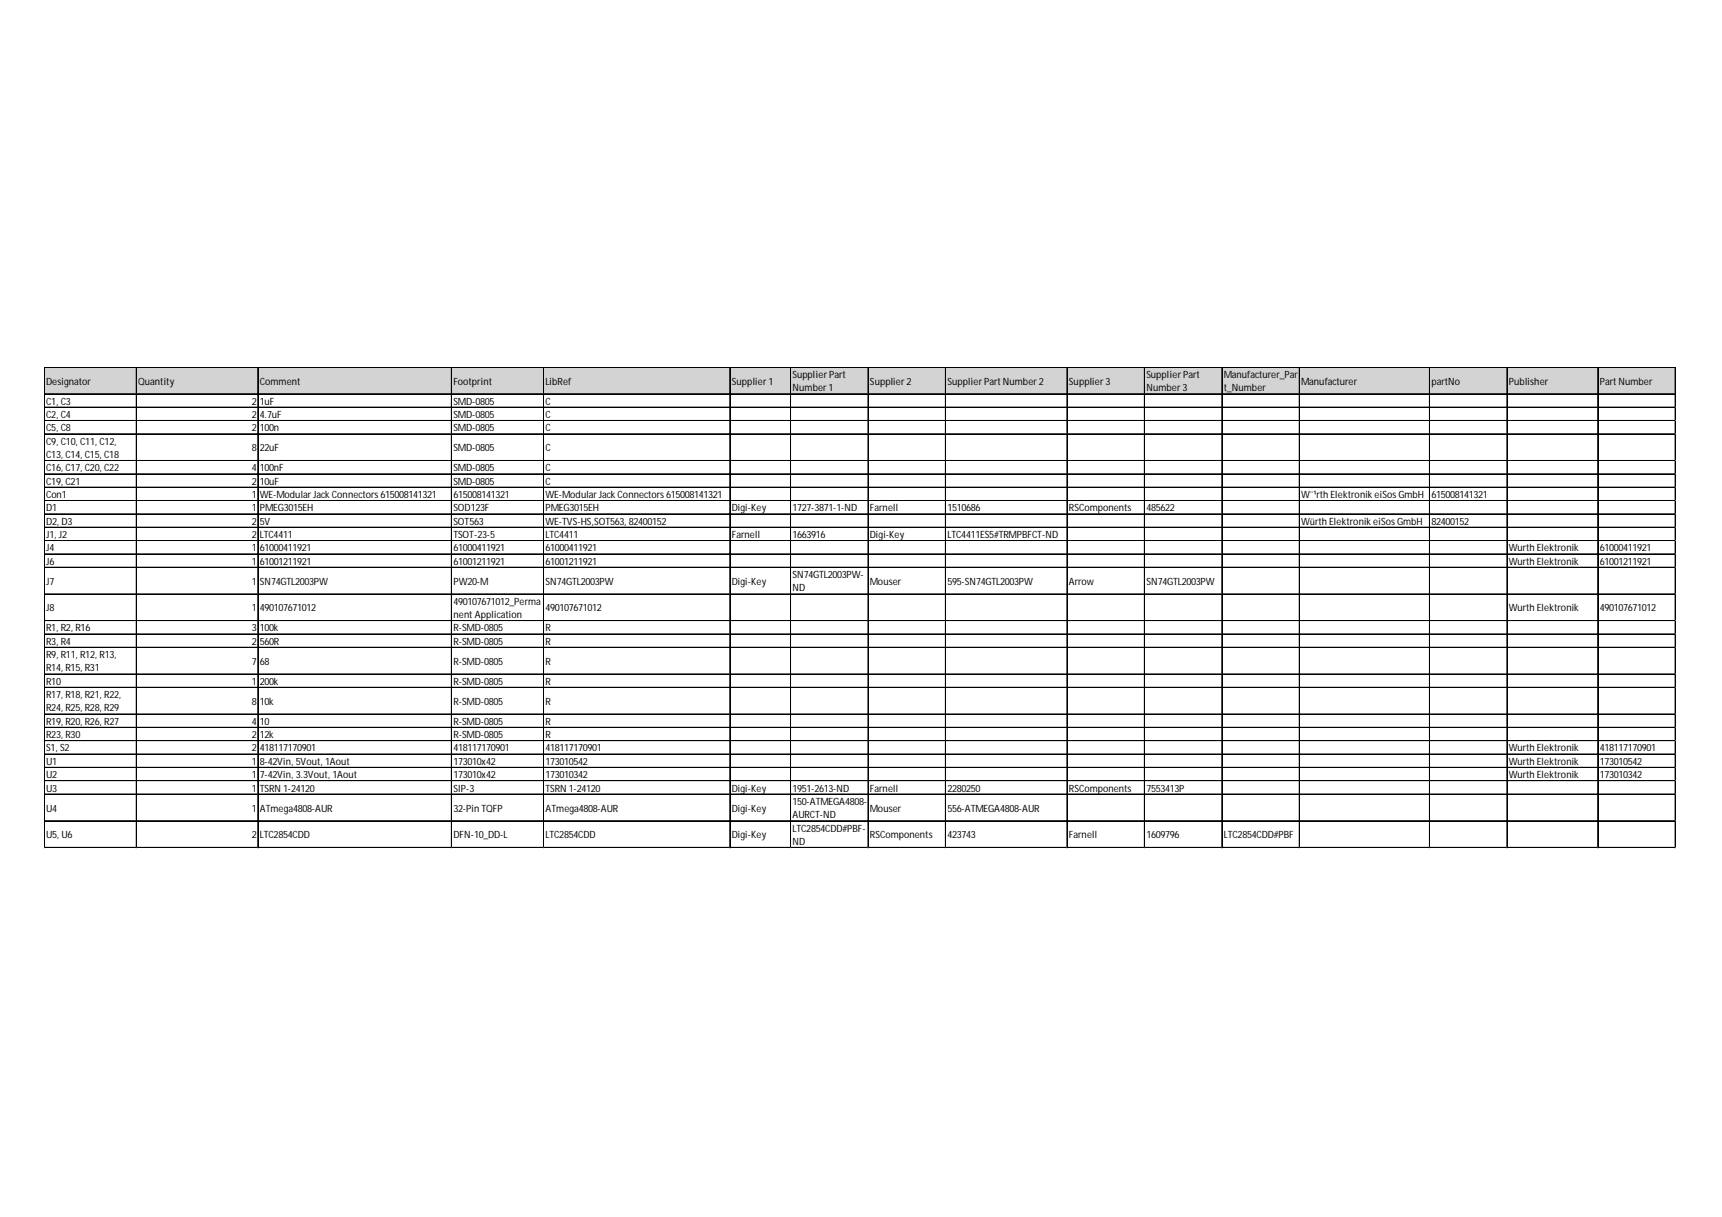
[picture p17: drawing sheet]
<svg xmlns="http://www.w3.org/2000/svg" width="297mm" height="210mm" viewBox="0 0 297 210" stroke-linecap="round" stroke-linejoin="round" font-family="sans-serif">
<defs><g id="words">
<g font-size="1.7">
<text x="136.7" y="65.2">SupplierPart</text>
<text x="197.7" y="65.2">SupplierPart</text>
<text x="211.1" y="65.2">Manufacturer_Par</text>
<text x="8" y="66.3">Designator</text>
<text x="8" y="69.8">C1, C3</text>
<text x="23.8" y="66.3">Quantity</text>
<text x="43.4" y="69.8">2</text>
<text x="44.8" y="66.3">Comment</text>
<text x="44.8" y="69.8">1uF</text>
<text x="78.2" y="66.3">Footprint</text>
<text x="78.2" y="69.8">SMD-0805</text>
<text x="94.1" y="66.3">LibRef</text>
<text x="94.1" y="69.8">C</text>
<text x="126.2" y="66.3">Supplier1</text>
<text x="136.7" y="67.5">Number1</text>
<text x="150.1" y="66.3">Supplier2</text>
<text x="163.4" y="66.3">SupplierPartNumber2</text>
<text x="184.4" y="66.3">Supplier3</text>
<text x="197.7" y="67.5">Number3</text>
<text x="211.1" y="67.5">t_Number</text>
<text x="224.5" y="66.3">Manufacturer</text>
<text x="246.9" y="66.3">partNo</text>
<text x="260.3" y="66.3">Publisher</text>
<text x="275.9" y="66.3">PartNumber</text>
<text x="8" y="72.1">C2, C4</text>
<text x="8" y="74.4">C5, C8</text>
<text x="8" y="76.7">C9, C10, C11, C12,</text>
<text x="43.4" y="72.1">2</text>
<text x="43.4" y="74.4">2</text>
<text x="43.4" y="77.8">8</text>
<text x="44.8" y="72.1">4.7uF</text>
<text x="44.8" y="74.4">100n</text>
<text x="44.8" y="77.8">22uF</text>
<text x="78.2" y="72.1">SMD-0805</text>
<text x="78.2" y="74.4">SMD-0805</text>
<text x="78.2" y="77.8">SMD-0805</text>
<text x="94.1" y="72.1">C</text>
<text x="94.1" y="74.4">C</text>
<text x="94.1" y="77.8">C</text>
<text x="8" y="79">C13, C14, C15, C18</text>
<text x="8" y="81.3">C16, C17, C20, C22</text>
<text x="8" y="83.6">C19, C21</text>
<text x="43.4" y="81.3">4</text>
<text x="43.4" y="83.6">2</text>
<text x="44.8" y="81.3">100nF</text>
<text x="44.8" y="83.6">10uF</text>
<text x="78.2" y="81.3">SMD-0805</text>
<text x="78.2" y="83.6">SMD-0805</text>
<text x="94.1" y="81.3">C</text>
<text x="94.1" y="83.6">C</text>
<text x="8" y="85.9">Con1</text>
<text x="8" y="88.2">D1</text>
<text x="43.4" y="85.9">1</text>
<text x="43.4" y="88.2">1</text>
<text x="44.8" y="85.9">WE-ModularJackConnectors615008141321</text>
<text x="44.8" y="88.2">PMEG3015EH</text>
<text x="78.2" y="85.9">615008141321</text>
<text x="78.2" y="88.2">SOD123F</text>
<text x="94.1" y="85.9">WE-ModularJackConnectors615008141321</text>
<text x="94.1" y="88.2">PMEG3015EH</text>
<text x="126.2" y="88.2">Digi-Key</text>
<text x="136.7" y="88.2">1727-3871-1-ND</text>
<text x="150.1" y="88.2">Farnell</text>
<text x="163.4" y="88.2">1510686</text>
<text x="184.4" y="88.2">RSComponents</text>
<text x="197.7" y="88.2">485622</text>
<text x="224.5" y="85.9">W¨¹rth ElektronikeiSosGmbH</text>
<text x="246.9" y="85.9">615008141321</text>
<text x="8" y="90.5">D2, D3</text>
<text x="8" y="92.8">J1, J2</text>
<text x="8" y="95.1">J4</text>
<text x="43.4" y="90.5">2</text>
<text x="43.4" y="92.8">2</text>
<text x="43.4" y="95.1">1</text>
<text x="44.8" y="90.5">5V</text>
<text x="44.8" y="92.8">LTC4411</text>
<text x="44.8" y="95.1">61000411921</text>
<text x="78.2" y="90.5">SOT563</text>
<text x="78.2" y="92.8">TSOT-23-5</text>
<text x="78.2" y="95.1">61000411921</text>
<text x="94.1" y="90.5">WE-TVS-HS,SOT563, 82400152</text>
<text x="94.1" y="92.8">LTC4411</text>
<text x="94.1" y="95.1">61000411921</text>
<text x="126.2" y="92.8">Farnell</text>
<text x="136.7" y="92.8">1663916</text>
<text x="150.1" y="92.8">Digi-Key</text>
<text x="163.4" y="92.8">LTC4411ES5#TRMPBFCT-ND</text>
<text x="224.5" y="90.5">Würth ElektronikeiSosGmbH</text>
<text x="246.9" y="90.5">82400152</text>
<text x="260.3" y="95.1">Wurth Elektronik</text>
<text x="275.9" y="95.1">61000411921</text>
<text x="8" y="97.4">J6</text>
<text x="8" y="100.9">J7</text>
<text x="43.4" y="97.4">1</text>
<text x="43.4" y="100.9">1</text>
<text x="44.8" y="97.4">61001211921</text>
<text x="44.8" y="100.9">SN74GTL2003PW</text>
<text x="78.2" y="97.4">61001211921</text>
<text x="78.2" y="100.9">PW20-M</text>
<text x="94.1" y="97.4">61001211921</text>
<text x="94.1" y="100.9">SN74GTL2003PW</text>
<text x="126.2" y="100.9">Digi-Key</text>
<text x="136.7" y="99.7">SN74GTL2003PW-</text>
<text x="150.1" y="100.9">Mouser</text>
<text x="163.4" y="100.9">595-SN74GTL2003PW</text>
<text x="184.4" y="100.9">Arrow</text>
<text x="197.7" y="100.9">SN74GTL2003PW</text>
<text x="260.3" y="97.4">Wurth Elektronik</text>
<text x="275.9" y="97.4">61001211921</text>
<text x="8" y="105.5">J8</text>
<text x="43.4" y="105.5">1</text>
<text x="44.8" y="105.5">490107671012</text>
<text x="78.2" y="104.3">490107671012_Perma</text>
<text x="78.2" y="106.6">nentApplication</text>
<text x="94.1" y="105.5">490107671012</text>
<text x="136.7" y="102">ND</text>
<text x="260.3" y="105.5">Wurth Elektronik</text>
<text x="275.9" y="105.5">490107671012</text>
<text x="8" y="108.9">R1, R2, R16</text>
<text x="8" y="111.2">R3, R4</text>
<text x="8" y="113.5">R9, R11, R12, R13,</text>
<text x="43.4" y="108.9">3</text>
<text x="43.4" y="111.2">2</text>
<text x="44.8" y="108.9">100k</text>
<text x="44.8" y="111.2">560R</text>
<text x="78.2" y="108.9">R-SMD-0805</text>
<text x="78.2" y="111.2">R-SMD-0805</text>
<text x="94.1" y="108.9">R</text>
<text x="94.1" y="111.2">R</text>
<text x="8" y="115.8">R14, R15, R31</text>
<text x="8" y="118.1">R10</text>
<text x="43.4" y="114.7">7</text>
<text x="43.4" y="118.1">1</text>
<text x="44.8" y="114.7">68</text>
<text x="44.8" y="118.1">200k</text>
<text x="78.2" y="114.7">R-SMD-0805</text>
<text x="78.2" y="118.1">R-SMD-0805</text>
<text x="94.1" y="114.7">R</text>
<text x="94.1" y="118.1">R</text>
<text x="8" y="120.4">R17, R18, R21, R22,</text>
<text x="8" y="122.7">R24, R25, R28, R29</text>
<text x="8" y="125">R19, R20, R26, R27</text>
<text x="43.4" y="121.6">8</text>
<text x="43.4" y="125">4</text>
<text x="44.8" y="121.6">10k</text>
<text x="44.8" y="125">10</text>
<text x="78.2" y="121.6">R-SMD-0805</text>
<text x="78.2" y="125">R-SMD-0805</text>
<text x="94.1" y="121.6">R</text>
<text x="94.1" y="125">R</text>
<text x="8" y="127.3">R23, R30</text>
<text x="8" y="129.6">S1, S2</text>
<text x="8" y="131.9">U1</text>
<text x="43.4" y="127.3">2</text>
<text x="43.4" y="129.6">2</text>
<text x="43.4" y="131.9">1</text>
<text x="44.8" y="127.3">12k</text>
<text x="44.8" y="129.6">418117170901</text>
<text x="44.8" y="131.9">8-42Vin, 5Vout, 1Aout</text>
<text x="78.2" y="127.3">R-SMD-0805</text>
<text x="78.2" y="129.6">418117170901</text>
<text x="78.2" y="131.9">173010x42</text>
<text x="94.1" y="127.3">R</text>
<text x="94.1" y="129.6">418117170901</text>
<text x="94.1" y="131.9">173010542</text>
<text x="260.3" y="129.6">Wurth Elektronik</text>
<text x="260.3" y="131.9">Wurth Elektronik</text>
<text x="275.9" y="129.6">418117170901</text>
<text x="275.9" y="131.9">173010542</text>
<text x="8" y="134.2">U2</text>
<text x="8" y="136.5">U3</text>
<text x="43.4" y="134.2">1</text>
<text x="43.4" y="136.5">1</text>
<text x="44.8" y="134.2">7-42Vin, 3.3Vout, 1Aout</text>
<text x="44.8" y="136.5">TSRN 1-24120</text>
<text x="78.2" y="134.2">173010x42</text>
<text x="78.2" y="136.5">SIP-3</text>
<text x="94.1" y="134.2">173010342</text>
<text x="94.1" y="136.5">TSRN 1-24120</text>
<text x="126.2" y="136.5">Digi-Key</text>
<text x="136.7" y="136.5">1951-2613-ND</text>
<text x="150.1" y="136.5">Farnell</text>
<text x="163.4" y="136.5">2280250</text>
<text x="184.4" y="136.5">RSComponents</text>
<text x="197.7" y="136.5">7553413P</text>
<text x="260.3" y="134.2">Wurth Elektronik</text>
<text x="275.9" y="134.2">173010342</text>
<text x="8" y="140">U4</text>
<text x="43.4" y="140">1</text>
<text x="44.8" y="140">ATmega4808-AUR</text>
<text x="78.2" y="140">32-Pin TQFP</text>
<text x="94.1" y="140">ATmega4808-AUR</text>
<text x="126.2" y="140">Digi-Key</text>
<text x="136.7" y="138.8">150-ATMEGA4808-</text>
<text x="136.7" y="141.1">AURCT-ND</text>
<text x="136.7" y="143.4">LTC2854CDD#PBF-</text>
<text x="150.1" y="140">Mouser</text>
<text x="163.4" y="140">556-ATMEGA4808-AUR</text>
<text x="8" y="144.6">U5, U6</text>
<text x="43.4" y="144.6">2</text>
<text x="44.8" y="144.6">LTC2854CDD</text>
<text x="78.2" y="144.6">DFN-10_DD-L</text>
<text x="94.1" y="144.6">LTC2854CDD</text>
<text x="126.2" y="144.6">Digi-Key</text>
<text x="136.7" y="145.7">ND</text>
<text x="150.1" y="144.6">RSComponents</text>
<text x="163.4" y="144.6">423743</text>
<text x="184.4" y="144.6">Farnell</text>
<text x="197.7" y="144.6">1609796</text>
<text x="211.1" y="144.6">LTC2854CDD#PBF</text>
</g>
</g></defs>
<path d="M7.7 63.4h281.4v4.6h-281.4z" fill="#d3d3d3"/>
<g fill="none" stroke="#000" stroke-width=".17">
<path d="M7.6 63.3v83M7.7 63.3v83M7.7 63.3h281.4M7.7 63.4h281.4M7.7 67.9h281.4M7.7 68h281.4M7.7 70.2h281.4M7.7 70.3h281.4M7.7 72.5h281.4M7.7 72.6h281.4M7.7 74.8h281.4M7.7 74.9h281.4"/>
<path d="M7.7 79.4h281.4M7.7 79.5h281.4M23.5 63.4v82.9M23.6 63.4v82.9M44.5 63.4v82.9M77.9 63.4v82.9M93.8 63.4v82.9M125.9 63.4v82.9M136.4 63.4v82.9M149.7 63.4v82.9M149.8 63.4v82.9M163.1 63.4v82.9"/>
<path d="M184 63.4v82.9M184.1 63.4v82.9M197.4 63.4v82.9M197.5 63.4v82.9M210.8 63.4v82.9M224.1 63.4v82.9M224.2 63.4v82.9M246.6 63.4v82.9M259.9 63.4v82.9M260 63.4v82.9M275.6 63.4v82.9M275.7 63.4v82.9"/>
<path d="M289 63.4v82.9M7.7 81.7h281.4M7.7 81.8h281.4M7.7 84h281.4M7.7 84.1h281.4M7.7 86.3h281.4M7.7 86.4h281.4M7.7 88.6h281.4M7.7 88.7h281.4M7.7 90.9h281.4M7.7 91h281.4M7.7 93.2h281.4"/>
<path d="M7.7 93.3h281.4M7.7 95.5h281.4M7.7 95.6h281.4M7.7 97.8h281.4M7.7 97.9h281.4M7.7 102.4h281.4M7.7 102.5h281.4M7.7 107h281.4M7.7 107.1h281.4M7.7 109.3h281.4M7.7 109.4h281.4M7.7 111.6h281.4"/>
<path d="M7.7 111.7h281.4M7.7 116.2h281.4M7.7 116.3h281.4M7.7 118.5h281.4M7.7 118.6h281.4M7.7 123.1h281.4M7.7 123.2h281.4M7.7 125.4h281.4M7.7 125.5h281.4M7.7 127.7h281.4M7.7 127.8h281.4M7.7 130h281.4"/>
<path d="M7.7 130.1h281.4M7.7 132.3h281.4M7.7 132.4h281.4M7.7 134.6h281.4M7.7 134.7h281.4M7.7 136.9h281.4M7.7 137h281.4M7.7 141.5h281.4M7.7 141.6h281.4M7.7 146.1h281.4M7.7 146.2h281.4"/>
</g>
<path d="M7.6 146.3h.1" fill="none" stroke="#dadcdd" stroke-width=".17"/>
<path d="M7.6 146.3h.1z" fill="#dadcdd"/>
<path d="M23.5 146.3h.1" fill="none" stroke="#dadcdd" stroke-width=".17"/>
<path d="M23.5 146.3h.1z" fill="#dadcdd"/>
<path d="M44.5 146.3h.1" fill="none" stroke="#dadcdd" stroke-width=".17"/>
<path d="M44.5 146.3h.1z" fill="#dadcdd"/>
<path d="M77.9 146.3h.1" fill="none" stroke="#dadcdd" stroke-width=".17"/>
<path d="M77.9 146.3h.1z" fill="#dadcdd"/>
<path d="M93.8 146.3h.1" fill="none" stroke="#dadcdd" stroke-width=".17"/>
<path d="M93.8 146.3h.1z" fill="#dadcdd"/>
<path d="M125.9 146.3h.1" fill="none" stroke="#dadcdd" stroke-width=".17"/>
<path d="M125.9 146.3h.1z" fill="#dadcdd"/>
<path d="M136.4 146.3h.1" fill="none" stroke="#dadcdd" stroke-width=".17"/>
<path d="M136.4 146.3h.1z" fill="#dadcdd"/>
<path d="M149.7 146.3h.1" fill="none" stroke="#dadcdd" stroke-width=".17"/>
<path d="M149.7 146.3h.1z" fill="#dadcdd"/>
<path d="M163.1 146.3h.1" fill="none" stroke="#dadcdd" stroke-width=".17"/>
<path d="M163.1 146.3h.1z" fill="#dadcdd"/>
<path d="M184 146.3h.1" fill="none" stroke="#dadcdd" stroke-width=".17"/>
<path d="M184 146.3h.2z" fill="#dadcdd"/>
<path d="M197.4 146.3h.1" fill="none" stroke="#dadcdd" stroke-width=".17"/>
<path d="M197.4 146.3h.1z" fill="#dadcdd"/>
<path d="M210.8 146.3h.1" fill="none" stroke="#dadcdd" stroke-width=".17"/>
<path d="M210.8 146.3h.1z" fill="#dadcdd"/>
<path d="M224.1 146.3h.1" fill="none" stroke="#dadcdd" stroke-width=".17"/>
<path d="M224.1 146.3h.1z" fill="#dadcdd"/>
<path d="M246.6 146.3h.1" fill="none" stroke="#dadcdd" stroke-width=".17"/>
<path d="M246.6 146.3h.1z" fill="#dadcdd"/>
<path d="M259.9 146.3h.1" fill="none" stroke="#dadcdd" stroke-width=".17"/>
<path d="M259.9 146.3h.1z" fill="#dadcdd"/>
<path d="M275.6 146.3h.1" fill="none" stroke="#dadcdd" stroke-width=".17"/>
<path d="M275.6 146.3h.1z" fill="#dadcdd"/>
<path d="M289 146.3h.1" fill="none" stroke="#dadcdd" stroke-width=".17"/>
<path d="M289 146.3h.1z" fill="#dadcdd"/>
<path d="M289.1 70.2h.1" fill="none" stroke="#dadcdd" stroke-width=".17"/>
<path d="M289.1 70.2v.1z" fill="#dadcdd"/>
<path d="M289.1 72.5h.1" fill="none" stroke="#dadcdd" stroke-width=".17"/>
<path d="M289.1 72.5v.1z" fill="#dadcdd"/>
<path d="M289.1 74.8h.1" fill="none" stroke="#dadcdd" stroke-width=".17"/>
<path d="M289.1 74.8v.1z" fill="#dadcdd"/>
<path d="M289.1 79.4h.1" fill="none" stroke="#dadcdd" stroke-width=".17"/>
<path d="M289.1 79.4v.1z" fill="#dadcdd"/>
<path d="M289.1 81.7h.1" fill="none" stroke="#dadcdd" stroke-width=".17"/>
<path d="M289.1 81.7v.1z" fill="#dadcdd"/>
<path d="M289.1 84h.1" fill="none" stroke="#dadcdd" stroke-width=".17"/>
<path d="M289.1 84v.1z" fill="#dadcdd"/>
<path d="M289.1 86.3h.1" fill="none" stroke="#dadcdd" stroke-width=".17"/>
<path d="M289.1 86.3v.1z" fill="#dadcdd"/>
<path d="M289.1 88.6h.1" fill="none" stroke="#dadcdd" stroke-width=".17"/>
<path d="M289.1 88.6v.1z" fill="#dadcdd"/>
<path d="M289.1 90.9h.1" fill="none" stroke="#dadcdd" stroke-width=".17"/>
<path d="M289.1 90.9v.1z" fill="#dadcdd"/>
<path d="M289.1 93.2h.1" fill="none" stroke="#dadcdd" stroke-width=".17"/>
<path d="M289.1 93.2v.1z" fill="#dadcdd"/>
<path d="M289.1 95.5h.1" fill="none" stroke="#dadcdd" stroke-width=".17"/>
<path d="M289.1 95.5v.1z" fill="#dadcdd"/>
<path d="M289.1 97.8h.1" fill="none" stroke="#dadcdd" stroke-width=".17"/>
<path d="M289.1 97.8v.1z" fill="#dadcdd"/>
<path d="M289.1 102.4h.1" fill="none" stroke="#dadcdd" stroke-width=".17"/>
<path d="M289.1 102.4v.1z" fill="#dadcdd"/>
<path d="M289.1 107h.1" fill="none" stroke="#dadcdd" stroke-width=".17"/>
<path d="M289.1 107v.1z" fill="#dadcdd"/>
<path d="M289.1 109.3h.1" fill="none" stroke="#dadcdd" stroke-width=".17"/>
<path d="M289.1 109.3v.1z" fill="#dadcdd"/>
<path d="M289.1 111.6h.1" fill="none" stroke="#dadcdd" stroke-width=".17"/>
<path d="M289.1 111.6v.1z" fill="#dadcdd"/>
<path d="M289.1 116.2h.1" fill="none" stroke="#dadcdd" stroke-width=".17"/>
<path d="M289.1 116.2v.2z" fill="#dadcdd"/>
<path d="M289.1 118.5h.1" fill="none" stroke="#dadcdd" stroke-width=".17"/>
<path d="M289.1 118.5v.2z" fill="#dadcdd"/>
<path d="M289.1 123.1h.1" fill="none" stroke="#dadcdd" stroke-width=".17"/>
<path d="M289.1 123.1v.2z" fill="#dadcdd"/>
<path d="M289.1 125.4h.1" fill="none" stroke="#dadcdd" stroke-width=".17"/>
<path d="M289.1 125.4v.2z" fill="#dadcdd"/>
<path d="M289.1 127.7h.1" fill="none" stroke="#dadcdd" stroke-width=".17"/>
<path d="M289.1 127.7v.2z" fill="#dadcdd"/>
<path d="M289.1 130h.1" fill="none" stroke="#dadcdd" stroke-width=".17"/>
<path d="M289.1 130v.2z" fill="#dadcdd"/>
<path d="M289.1 132.3h.1" fill="none" stroke="#dadcdd" stroke-width=".17"/>
<path d="M289.1 132.3v.2z" fill="#dadcdd"/>
<path d="M289.1 134.6h.1" fill="none" stroke="#dadcdd" stroke-width=".17"/>
<path d="M289.1 134.6v.2z" fill="#dadcdd"/>
<path d="M289.1 136.9h.1" fill="none" stroke="#dadcdd" stroke-width=".17"/>
<path d="M289.1 136.9v.2z" fill="#dadcdd"/>
<path d="M289.1 141.5h.1" fill="none" stroke="#dadcdd" stroke-width=".17"/>
<path d="M289.1 141.5v.2z" fill="#dadcdd"/>
<path d="M289.1 146.1h.1" fill="none" stroke="#dadcdd" stroke-width=".17"/>
<path d="M289.1 146.1v.2z" fill="#dadcdd"/>
<use href="#words"/>
</svg>
